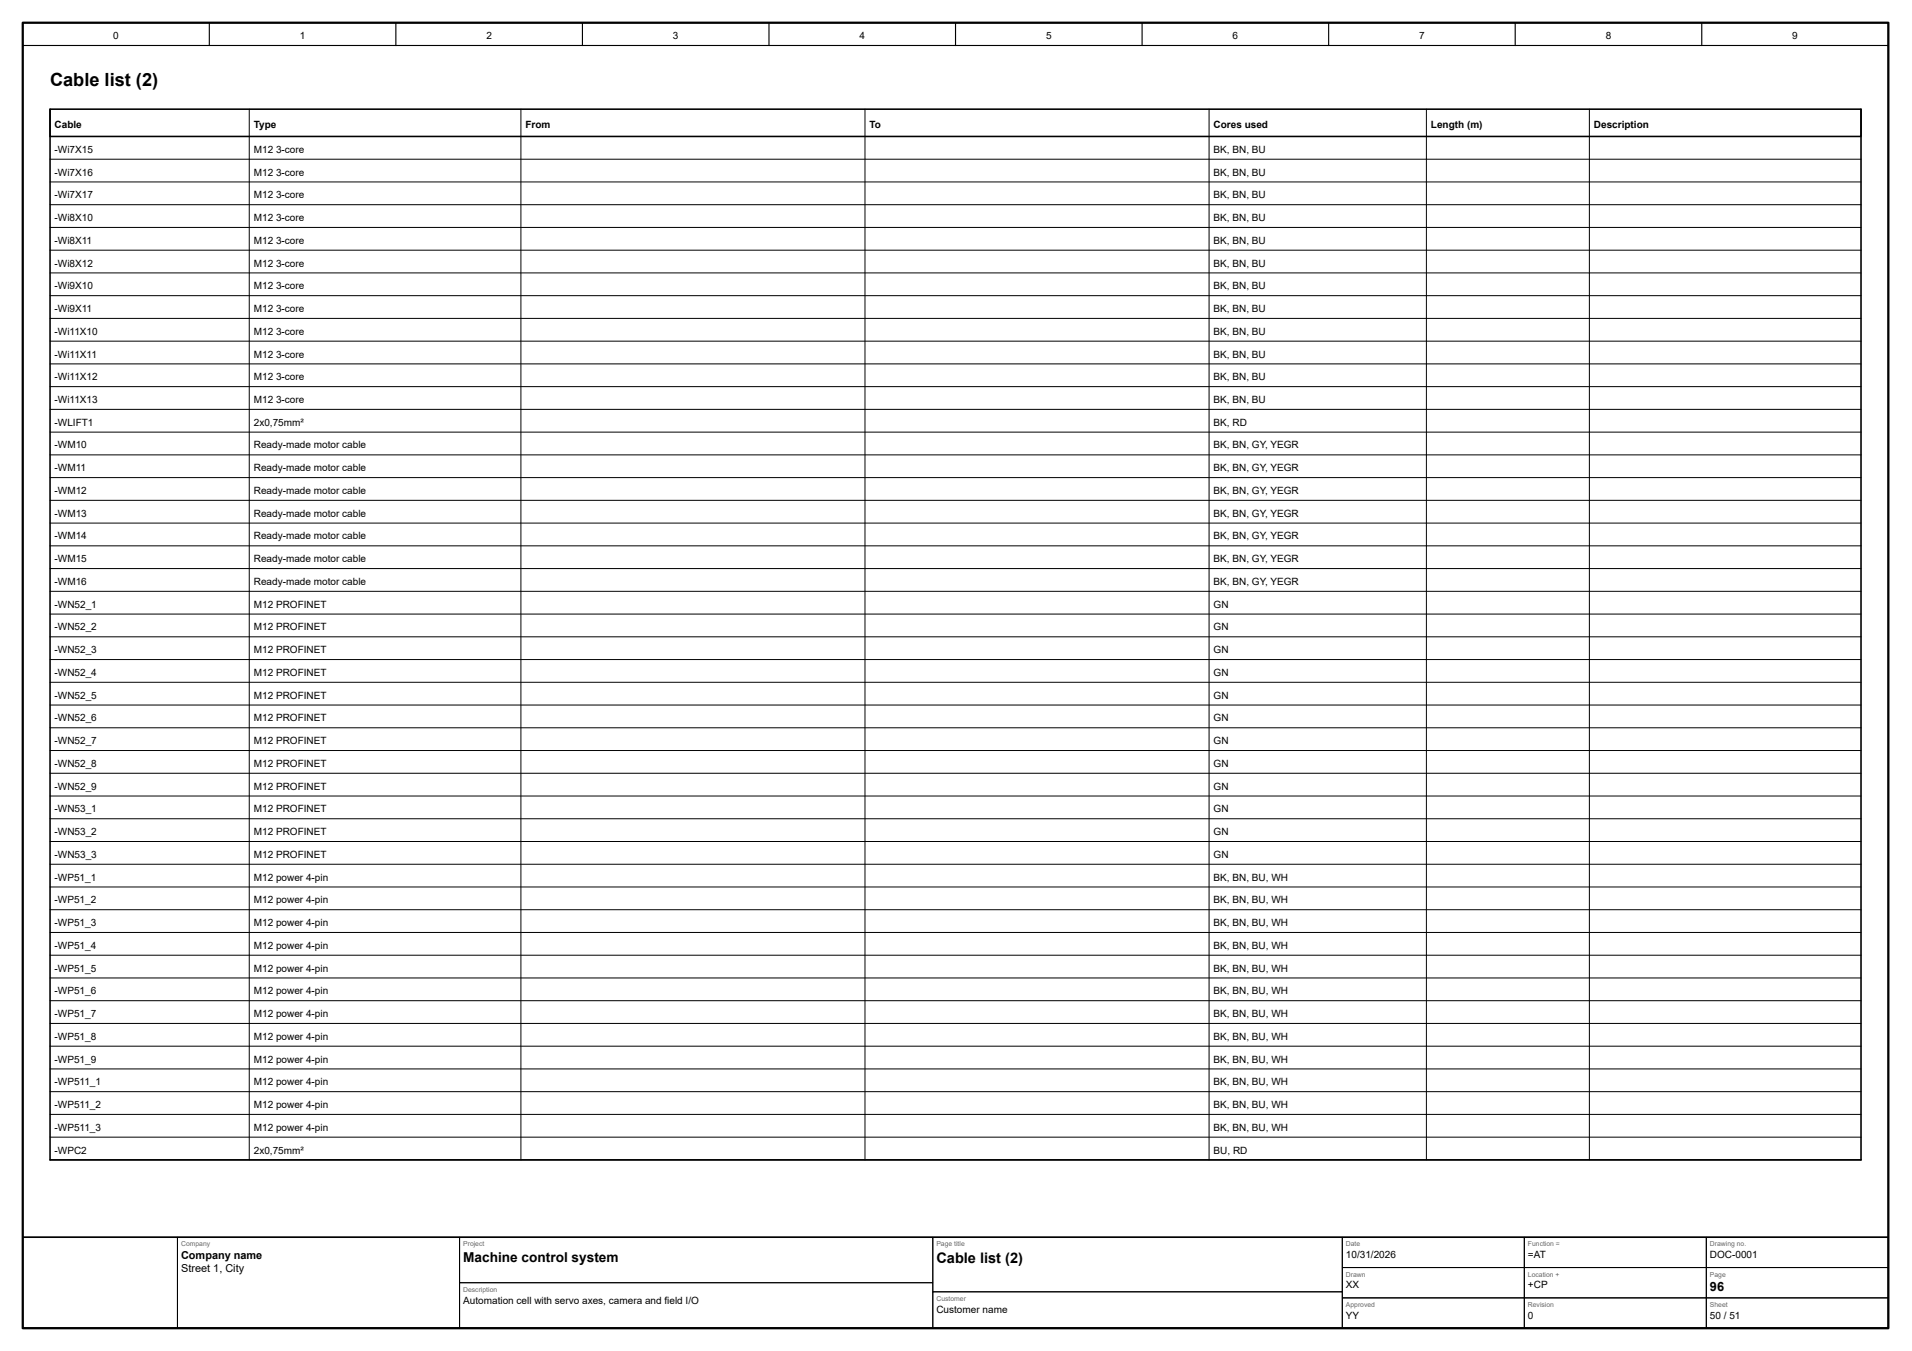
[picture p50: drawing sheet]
<svg xmlns="http://www.w3.org/2000/svg" width="420mm" height="297mm" viewBox="0 0 420 297" stroke-linecap="round" stroke-linejoin="round" font-family="sans-serif">
<defs><g id="words">
<text font-size="4" x="11" y="19">Cable list (2)</text>
<text font-size="3.2" x="205.8" y="277.6">Cable list (2)</text>
<text font-size="3" x="101.8" y="277.4">Machine control system</text>
<text font-size="2.8" x="375.8" y="283.9">96</text>
<g font-size="2.4">
<text x="39.8" y="276.8">Company name</text>
<text x="39.8" y="279.6">Street 1, City</text>
</g>
<g font-size="2.2">
<text x="24.9" y="8.6">0</text>
<text x="65.9" y="8.6">1</text>
<text x="106.9" y="8.6">2</text>
<text x="147.9" y="8.6">3</text>
<text x="188.9" y="8.6">4</text>
<text x="229.9" y="8.6">5</text>
<text x="270.9" y="8.6">6</text>
<text x="311.9" y="8.6">7</text>
<text x="352.9" y="8.6">8</text>
<text x="393.9" y="8.6">9</text>
<text x="12" y="28.2">Cable</text>
<text x="55.8" y="28.2">Type</text>
<text x="115.5" y="28.2">From</text>
<text x="191.1" y="28.2">To</text>
<text x="266.7" y="28.2">Cores used</text>
<text x="314.5" y="28.2">Length (m)</text>
<text x="350.3" y="28.2">Description</text>
<text x="12" y="33.6">-Wi7X15</text>
<text x="55.8" y="33.6">M12</text>
<text x="60.7" y="33.6">3-core</text>
<text x="266.7" y="33.6">BK, BN, BU</text>
<text x="12" y="38.6">-Wi7X16</text>
<text x="55.8" y="38.6">M12</text>
<text x="60.7" y="38.6">3-core</text>
<text x="266.7" y="38.6">BK, BN, BU</text>
<text x="12" y="43.6">-Wi7X17</text>
<text x="55.8" y="43.6">M12</text>
<text x="60.7" y="43.6">3-core</text>
<text x="266.7" y="43.6">BK, BN, BU</text>
<text x="12" y="48.6">-Wi8X10</text>
<text x="12" y="53.6">-Wi8X11</text>
<text x="55.8" y="48.6">M12</text>
<text x="55.8" y="53.6">M12</text>
<text x="60.7" y="48.6">3-core</text>
<text x="60.7" y="53.6">3-core</text>
<text x="266.7" y="48.6">BK, BN, BU</text>
<text x="266.7" y="53.6">BK, BN, BU</text>
<text x="12" y="58.6">-Wi8X12</text>
<text x="55.8" y="58.6">M12</text>
<text x="60.7" y="58.6">3-core</text>
<text x="266.7" y="58.6">BK, BN, BU</text>
<text x="12" y="63.6">-Wi9X10</text>
<text x="55.8" y="63.6">M12</text>
<text x="60.7" y="63.6">3-core</text>
<text x="266.7" y="63.6">BK, BN, BU</text>
<text x="12" y="68.6">-Wi9X11</text>
<text x="55.8" y="68.6">M12</text>
<text x="60.7" y="68.6">3-core</text>
<text x="266.7" y="68.6">BK, BN, BU</text>
<text x="12" y="73.6">-Wi11X10</text>
<text x="55.8" y="73.6">M12</text>
<text x="60.7" y="73.6">3-core</text>
<text x="266.7" y="73.6">BK, BN, BU</text>
<text x="12" y="78.6">-Wi11X11</text>
<text x="12" y="83.6">-Wi11X12</text>
<text x="55.8" y="78.6">M12</text>
<text x="55.8" y="83.6">M12</text>
<text x="60.7" y="78.6">3-core</text>
<text x="60.7" y="83.6">3-core</text>
<text x="266.7" y="78.6">BK, BN, BU</text>
<text x="266.7" y="83.6">BK, BN, BU</text>
<text x="12" y="88.6">-Wi11X13</text>
<text x="55.8" y="88.6">M12</text>
<text x="60.7" y="88.6">3-core</text>
<text x="266.7" y="88.6">BK, BN, BU</text>
<text x="12" y="93.6">-WLIFT1</text>
<text x="55.8" y="93.6">2x0,75mm²</text>
<text x="266.7" y="93.6">BK, RD</text>
<text x="12" y="98.6">-WM10</text>
<text x="55.8" y="98.6">Ready-made motor cable</text>
<text x="266.7" y="98.6">BK, BN, GY, YEGR</text>
<text x="12" y="103.6">-WM11</text>
<text x="55.8" y="103.6">Ready-made motor cable</text>
<text x="266.7" y="103.6">BK, BN, GY, YEGR</text>
<text x="12" y="108.6">-WM12</text>
<text x="12" y="113.6">-WM13</text>
<text x="55.8" y="108.6">Ready-made motor cable</text>
<text x="55.8" y="113.6">Ready-made motor cable</text>
<text x="266.7" y="108.6">BK, BN, GY, YEGR</text>
<text x="266.7" y="113.6">BK, BN, GY, YEGR</text>
<text x="12" y="118.6">-WM14</text>
<text x="55.8" y="118.6">Ready-made motor cable</text>
<text x="266.7" y="118.6">BK, BN, GY, YEGR</text>
<text x="12" y="123.6">-WM15</text>
<text x="55.8" y="123.6">Ready-made motor cable</text>
<text x="266.7" y="123.6">BK, BN, GY, YEGR</text>
<text x="12" y="128.6">-WM16</text>
<text x="55.8" y="128.6">Ready-made motor cable</text>
<text x="266.7" y="128.6">BK, BN, GY, YEGR</text>
<text x="12" y="133.6">-WN52_1</text>
<text x="55.8" y="133.6">M12 PROFINET</text>
<text x="266.7" y="133.6">GN</text>
<text x="12" y="138.6">-WN52_2</text>
<text x="12" y="143.6">-WN52_3</text>
<text x="55.8" y="138.6">M12 PROFINET</text>
<text x="55.8" y="143.6">M12 PROFINET</text>
<text x="266.7" y="138.6">GN</text>
<text x="266.7" y="143.6">GN</text>
<text x="12" y="148.6">-WN52_4</text>
<text x="55.8" y="148.6">M12 PROFINET</text>
<text x="266.7" y="148.6">GN</text>
<text x="12" y="153.6">-WN52_5</text>
<text x="55.8" y="153.6">M12 PROFINET</text>
<text x="266.7" y="153.6">GN</text>
<text x="12" y="158.6">-WN52_6</text>
<text x="55.8" y="158.6">M12 PROFINET</text>
<text x="266.7" y="158.6">GN</text>
<text x="12" y="163.6">-WN52_7</text>
<text x="55.8" y="163.6">M12 PROFINET</text>
<text x="266.7" y="163.6">GN</text>
<text x="12" y="168.6">-WN52_8</text>
<text x="12" y="173.6">-WN52_9</text>
<text x="55.8" y="168.6">M12 PROFINET</text>
<text x="55.8" y="173.6">M12 PROFINET</text>
<text x="266.7" y="168.6">GN</text>
<text x="266.7" y="173.6">GN</text>
<text x="12" y="178.6">-WN53_1</text>
<text x="55.8" y="178.6">M12 PROFINET</text>
<text x="266.7" y="178.6">GN</text>
<text x="12" y="183.6">-WN53_2</text>
<text x="55.8" y="183.6">M12 PROFINET</text>
<text x="266.7" y="183.6">GN</text>
<text x="12" y="188.6">-WN53_3</text>
<text x="55.8" y="188.6">M12 PROFINET</text>
<text x="266.7" y="188.6">GN</text>
<text x="12" y="193.6">-WP51_1</text>
<text x="55.8" y="193.6">M12 power 4-pin</text>
<text x="266.7" y="193.6">BK, BN, BU, WH</text>
<text x="12" y="198.6">-WP51_2</text>
<text x="12" y="203.6">-WP51_3</text>
<text x="55.8" y="198.6">M12 power 4-pin</text>
<text x="55.8" y="203.6">M12 power 4-pin</text>
<text x="266.7" y="198.6">BK, BN, BU, WH</text>
<text x="266.7" y="203.6">BK, BN, BU, WH</text>
<text x="12" y="208.6">-WP51_4</text>
<text x="55.8" y="208.6">M12 power 4-pin</text>
<text x="266.7" y="208.6">BK, BN, BU, WH</text>
<text x="12" y="213.6">-WP51_5</text>
<text x="55.8" y="213.6">M12 power 4-pin</text>
<text x="266.7" y="213.6">BK, BN, BU, WH</text>
<text x="12" y="218.6">-WP51_6</text>
<text x="55.8" y="218.6">M12 power 4-pin</text>
<text x="266.7" y="218.6">BK, BN, BU, WH</text>
<text x="12" y="223.6">-WP51_7</text>
<text x="55.8" y="223.6">M12 power 4-pin</text>
<text x="266.7" y="223.6">BK, BN, BU, WH</text>
<text x="12" y="228.6">-WP51_8</text>
<text x="12" y="233.6">-WP51_9</text>
<text x="55.8" y="228.6">M12 power 4-pin</text>
<text x="55.8" y="233.6">M12 power 4-pin</text>
<text x="266.7" y="228.6">BK, BN, BU, WH</text>
<text x="266.7" y="233.6">BK, BN, BU, WH</text>
<text x="12" y="238.6">-WP511_1</text>
<text x="55.8" y="238.6">M12 power 4-pin</text>
<text x="266.7" y="238.6">BK, BN, BU, WH</text>
<text x="12" y="243.6">-WP511_2</text>
<text x="55.8" y="243.6">M12 power 4-pin</text>
<text x="266.7" y="243.6">BK, BN, BU, WH</text>
<text x="12" y="248.6">-WP511_3</text>
<text x="55.8" y="248.6">M12 power 4-pin</text>
<text x="266.7" y="248.6">BK, BN, BU, WH</text>
<text x="12" y="253.6">-WPC2</text>
<text x="55.8" y="253.6">2x0,75mm²</text>
<text x="266.7" y="253.6">BU, RD</text>
<text x="295.8" y="276.6">10/31/2026</text>
<text x="335.8" y="276.6">=AT</text>
<text x="375.8" y="276.6">DOC-0001</text>
<text x="101.8" y="286.6">Automation cell with servo axes, camera and field I/O</text>
<text x="295.8" y="283.3">XX</text>
<text x="335.8" y="283.3">+CP</text>
<text x="205.8" y="288.6">Customer name</text>
<text x="295.8" y="289.9">YY</text>
<text x="335.8" y="289.9">0</text>
<text x="375.8" y="289.9">50 / 51</text>
</g>
<g font-size="1.5" fill="#666">
<text x="39.8" y="274">Company</text>
<text x="101.8" y="274">Project</text>
<text x="205.8" y="274">Page title</text>
<text x="295.8" y="274">Date</text>
<text x="335.8" y="274">Function =</text>
<text x="375.8" y="274">Drawing no.</text>
<text x="295.8" y="280.7">Drawn</text>
<text x="335.8" y="280.7">Location +</text>
<text x="375.8" y="280.7">Page</text>
<text x="101.8" y="284">Description</text>
<text x="205.8" y="286">Customer</text>
<text x="295.8" y="287.3">Approved</text>
<text x="335.8" y="287.3">Revision</text>
<text x="375.8" y="287.3">Sheet</text>
</g>
</g></defs>
<path d="M5 5h410v287h-410z" fill="none" stroke="#000" stroke-width=".5"/>
<path d="M5 10h410M46 5v5M87 5v5M128 5v5M169 5v5M210 5v5M251 5v5M292 5v5M333 5v5M374 5v5" fill="none" stroke="#000" stroke-width=".25"/>
<path d="M11 24h398v6h-398zM11 24v231h398v-231M5 272h410" fill="none" stroke="#000" stroke-width=".35"/>
<g fill="none" stroke="#000" stroke-width=".22">
<path d="M11 35h398M54.8 24v231M114.5 24v231M190.1 24v231M265.7 24v231M313.5 24v231M349.3 24v231M11 40h398M11 45h398M11 50h398M11 55h398M11 60h398"/>
<path d="M11 65h398M11 70h398M11 75h398M11 80h398M11 85h398M11 90h398M11 95h398M11 100h398M11 105h398M11 110h398M11 115h398M11 120h398"/>
<path d="M11 125h398M11 130h398M11 135h398M11 140h398M11 145h398M11 150h398M11 155h398M11 160h398M11 165h398M11 170h398M11 175h398M11 180h398"/>
<path d="M11 185h398M11 190h398M11 195h398M11 200h398M11 205h398M11 210h398M11 215h398M11 220h398M11 225h398M11 230h398M11 235h398M11 240h398"/>
<path d="M11 245h398M11 250h398M11 255h398M5 272h34v20h-34zM39 272h62v20h-62zM101 272h104v10h-104zM205 272h90v12h-90zM295 272h40v6.7h-40zM295 278.7h40v6.6h-40zM335 272h40v6.7h-40zM335 278.7h40v6.6h-40zM375 272h40v6.7h-40z"/>
<path d="M375 278.7h40v6.6h-40zM101 282h104v10h-104zM205 284h90v8h-90zM295 285.3h40v6.7h-40zM335 285.3h40v6.7h-40zM375 285.3h40v6.7h-40z"/>
</g>
<use href="#words"/>
</svg>
